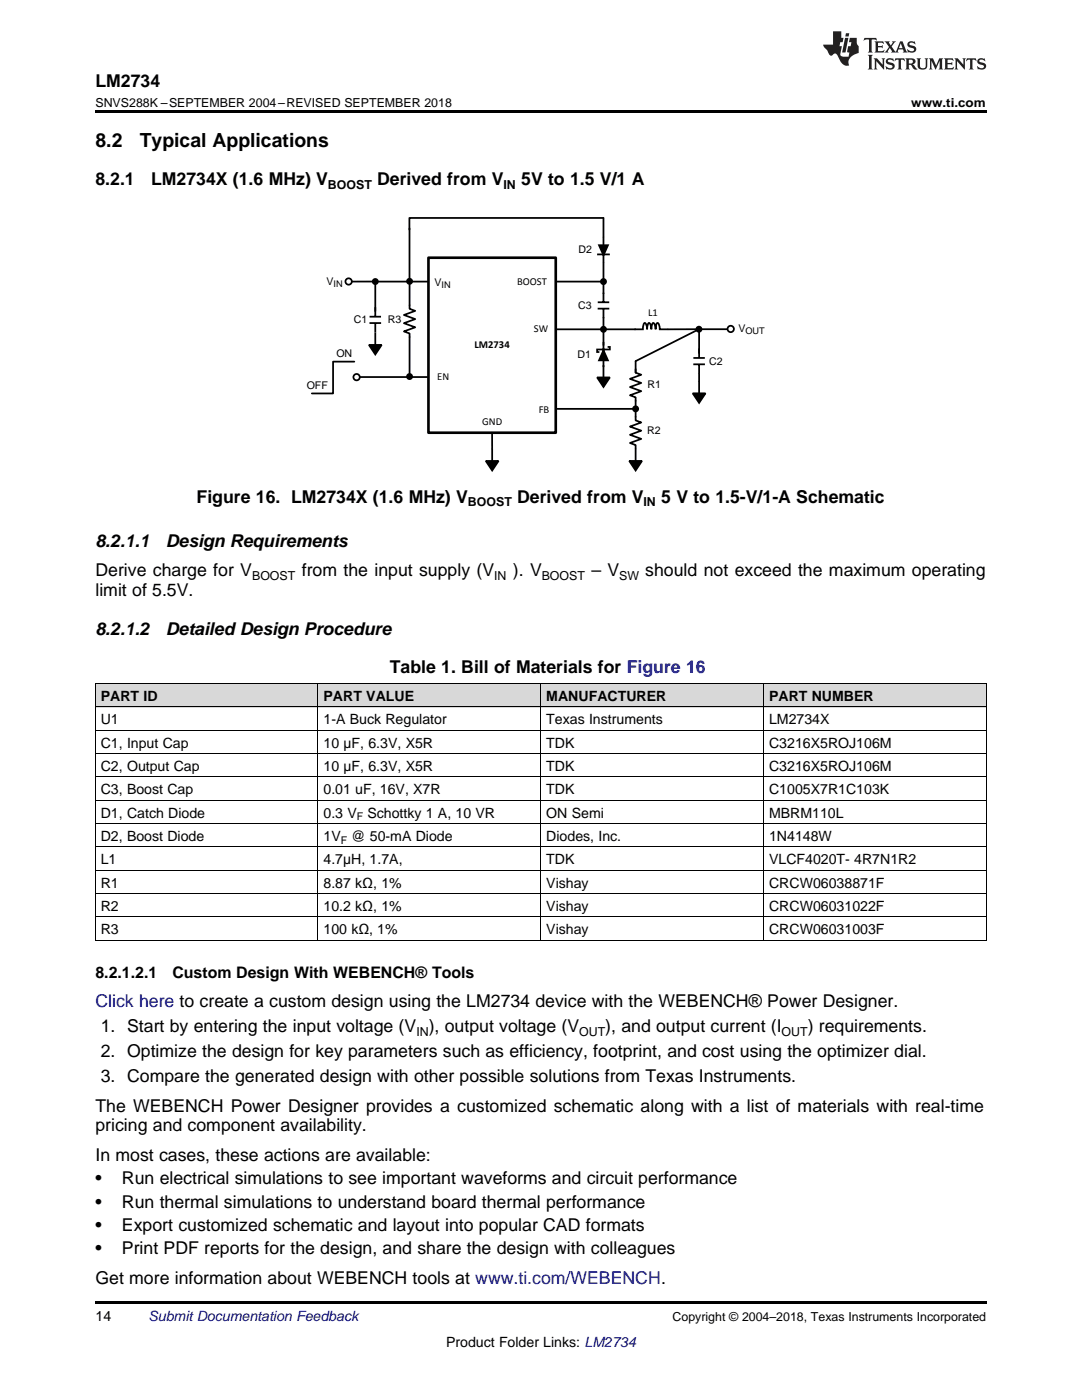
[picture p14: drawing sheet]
<svg xmlns="http://www.w3.org/2000/svg" width="216mm" height="279mm" viewBox="0 0 216 279" stroke-linecap="round" stroke-linejoin="round" font-family="sans-serif">
<defs><g id="words">
<g font-size="3.9">
<text x="19" y="29.3">8.2</text>
<text x="27.9" y="29.3">Typical Applications</text>
</g>
<g font-size="3.5">
<text x="19" y="17.3">LM2734</text>
<text x="19" y="37">8.2.1</text>
<text x="30.1" y="37">LM2734X (1.6 MHz) V</text>
<text x="75.2" y="37">Derived from V</text>
<text x="104" y="37">5V to 1.5 V/1 A</text>
<text x="39.2" y="100.3">Figure 16. LM2734X (1.6 MHz) V</text>
<text x="103.2" y="100.3">Derived from V</text>
<text x="131.9" y="100.3">5 V to 1.5-V/1-A Schematic</text>
<text x="19" y="109.1">8.2.1.1</text>
<text x="33.1" y="109.1">Design Requirements</text>
<text x="19" y="115">Derive charge for V</text>
<text x="19" y="118.9">limit of 5.5V.</text>
<text x="60.2" y="115">from the input supply (V</text>
<text x="102.3" y="115">). V</text>
<text x="118" y="115">– V</text>
<text x="128.8" y="115">should not exceed the maximum operating</text>
<text x="19" y="126.6">8.2.1.2</text>
<text x="33.1" y="126.6">Detailed Design Procedure</text>
<text x="77.8" y="134.4">Table 1. Bill of Materials for Figure 16</text>
<text x="20.1" y="206">1. Start by entering the input voltage (V</text>
<text x="85.5" y="206">), output voltage (V</text>
<text x="120.8" y="206">), and output current (I</text>
<text x="161.2" y="206">) requirements.</text>
<text x="20.1" y="210.9">2. Optimize the design for key parameters such as efficiency, footprint, and cost using the optimizer dial.</text>
<text x="20.1" y="215.9">3. Compare the generated design with other possible solutions from Texas Instruments.</text>
<text x="19" y="221.8">The WEBENCH Power Designer provides a customized schematic along with a list of materials with real-time</text>
<text x="19" y="225.7">pricing and component availability.</text>
<text x="19" y="231.7">In most cases, these actions are available:</text>
<text x="19" y="236.3">•</text>
<text x="24.3" y="236.3">Run electrical simulations to see important waveforms and circuit performance</text>
<text x="19" y="241">•</text>
<text x="19" y="245.6">•</text>
<text x="24.3" y="241">Run thermal simulations to understand board thermal performance</text>
<text x="24.3" y="245.6">Export customized schematic and layout into popular CAD formats</text>
<text x="19" y="250.3">•</text>
<text x="24.3" y="250.3">Print PDF reports for the design, and share the design with colleagues</text>
<text x="19" y="256.3">Get more information about WEBENCH tools at www.ti.com/WEBENCH.</text>
</g>
<text font-size="3.5" fill="#0000c8" x="19" y="201">Click here to create a custom design using the LM2734 device with the WEBENCH® Power Designer.</text>
<g font-size="3.2">
<text x="19" y="195.1">8.2.1.2.1</text>
<text x="34.4" y="195.1">Custom Design With WEBENCH® Tools</text>
</g>
<g font-size="2.8">
<text x="20.1" y="139.9">PART ID</text>
<text x="64.6" y="139.9">PART VALUE</text>
<text x="109" y="139.9">MANUFACTURER</text>
<text x="153.5" y="139.9">PART NUMBER</text>
<text x="20.1" y="144.5">U1</text>
<text x="20.1" y="149.2">C1, Input Cap</text>
<text x="64.6" y="144.5">1-A Buck Regulator</text>
<text x="64.6" y="149.2">10 µF, 6.3V, X5R</text>
<text x="109" y="144.5">Texas Instruments</text>
<text x="109" y="149.2">TDK</text>
<text x="153.5" y="144.5">LM2734X</text>
<text x="153.5" y="149.2">C3216X5ROJ106M</text>
<text x="20.1" y="153.8">C2, Output Cap</text>
<text x="64.6" y="153.8">10 µF, 6.3V, X5R</text>
<text x="109" y="153.8">TDK</text>
<text x="153.5" y="153.8">C3216X5ROJ106M</text>
<text x="20.1" y="158.5">C3, Boost Cap</text>
<text x="64.6" y="158.5">0.01 uF, 16V, X7R</text>
<text x="109" y="158.5">TDK</text>
<text x="153.5" y="158.5">C1005X7R1C103K</text>
<text x="20.1" y="163.2">D1, Catch Diode</text>
<text x="20.1" y="167.8">D2, Boost Diode</text>
<text x="64.6" y="163.2">0.3 V</text>
<text x="64.6" y="167.8">1V</text>
<text x="70.1" y="167.8">@ 50-mA Diode</text>
<text x="73.3" y="163.2">Schottky 1 A, 10 VR</text>
<text x="109" y="163.2">ON Semi</text>
<text x="109" y="167.8">Diodes, Inc.</text>
<text x="153.5" y="163.2">MBRM110L</text>
<text x="153.5" y="167.8">1N4148W</text>
<text x="20.1" y="172.5">L1</text>
<text x="64.6" y="172.5">4.7µH, 1.7A,</text>
<text x="109" y="172.5">TDK</text>
<text x="153.5" y="172.5">VLCF4020T- 4R7N1R2</text>
<text x="20.1" y="177.1">R1</text>
<text x="64.6" y="177.1">8.87 kΩ, 1%</text>
<text x="109" y="177.1">Vishay</text>
<text x="153.5" y="177.1">CRCW06038871F</text>
<text x="20.1" y="181.8">R2</text>
<text x="64.6" y="181.8">10.2 kΩ, 1%</text>
<text x="109" y="181.8">Vishay</text>
<text x="153.5" y="181.8">CRCW06031022F</text>
<text x="20.1" y="186.4">R3</text>
<text x="64.6" y="186.4">100 kΩ, 1%</text>
<text x="109" y="186.4">Vishay</text>
<text x="153.5" y="186.4">CRCW06031003F</text>
<text x="19" y="263.6">14</text>
<text x="89" y="268.9">Product Folder Links: LM2734</text>
</g>
<text font-size="2.8" fill="#0000c8" x="29.6" y="263.6">Submit Documentation Feedback</text>
<g font-size="2.5">
<text x="19" y="21.4">SNVS288K –SEPTEMBER 2004–REVISED SEPTEMBER 2018</text>
<text x="181.8" y="21.4">www.ti.com</text>
<text x="65.4" y="37.7">BOOST</text>
<text x="100.5" y="37.7">IN</text>
<text x="93.4" y="101">BOOST</text>
<text x="128.4" y="101">IN</text>
<text x="50.3" y="115.7">BOOST</text>
<text x="98.6" y="115.7">IN</text>
<text x="108.1" y="115.7">BOOST</text>
<text x="123.5" y="115.7">SW</text>
<text x="83.1" y="206.7">IN</text>
<text x="115.6" y="206.7">OUT</text>
<text x="156" y="206.7">OUT</text>
<text x="134.2" y="263.6">Copyright © 2004–2018, Texas Instruments Incorporated</text>
</g>
<g font-size="2.1">
<text x="115.4" y="50.5">D2</text>
<text x="65.2" y="56.9">V</text>
<text x="86.7" y="57">V</text>
<text x="103.2" y="56.8">BOOST</text>
<text x="70.6" y="64.5">C1</text>
<text x="77.4" y="64.5">R3</text>
<text x="115.4" y="61.7">C3</text>
<text x="129.3" y="63">L1</text>
<text x="67.1" y="71.2">ON</text>
<text x="94.7" y="69.5">LM2734</text>
<text x="106.5" y="66.4">SW</text>
<text x="115.2" y="71.5">D1</text>
<text x="147.3" y="66.3">V</text>
<text x="61.2" y="77.6">OFF</text>
<text x="87.3" y="75.9">EN</text>
<text x="129.2" y="77.3">R1</text>
<text x="141.5" y="72.8">C2</text>
<text x="107.5" y="82.5">FB</text>
<text x="96.2" y="84.7">GND</text>
<text x="129.1" y="86.6">R2</text>
<text x="71.2" y="163.7">F</text>
<text x="68" y="168.4">F</text>
</g>
<g font-size="1.8">
<text x="66.6" y="57.3">IN</text>
<text x="88.1" y="57.4">IN</text>
<text x="148.7" y="66.7">OUT</text>
</g>
</g></defs>
<g fill="#d8d8d8">
<path d="M19 136.5h44.5v4.6h-44.5z"/>
<path d="M63.5 136.5h44.4v4.6h-44.4z"/>
<path d="M107.9 136.5h44.5v4.6h-44.5z"/>
<path d="M152.4 136.5h44.4v4.6h-44.4z"/>
</g>
<path d="M19 259.7h177.8v.5h-177.8z" fill="#000"/>
<g fill="none" stroke="#000" stroke-width=".2">
<path d="M19 136.4h177.8M19.1 136.5v51.2M63.4 136.5v51.2M107.9 136.5v51.2M152.3 136.5v51.2M196.8 136.5v51.2M19 159.7h177.8M19 155.1h177.8M19 150.4h177.8M19 145.8h177.8M19 141.1h177.8M19 178.3h177.8"/>
<path d="M19 173.7h177.8M19 169h177.8M19 164.4h177.8M19 187.7h177.8M19 183h177.8"/>
</g>
<g fill="#000">
<path d="M119.1 75.3h2.6l-1.3 1.9zM120.4 69.9l.9 2h-1.8zM125.6 92h2.5l-1.3 1.9zM138.2 78.5h2.6l-1.3 1.9z"/>
<circle cx="139.5" cy="65.7" r=".51"/>
</g>
<g fill="none" stroke="#000" stroke-width=".35">
<path d="M119.1 75.3h2.6l-1.3 1.9zM120.4 69.9l.9 2h-1.8zM120.4 68.2v7.1M121.2 69.2h.5v.5h-2.6v.6h.5M126.6 65.7h1.7a1.39 1.39 0 0 1 .4-1.2 .73 .73 0 0 1 .4 .7v.5a1.38 1.38 0 0 1 .4-1.2 1.33 1.33 0 0 1 .5 1.2 1.38 1.38 0 0 1 .4-1.2 1.33 1.33 0 0 1 .4 1.2 1.38 1.38 0 0 1 .4-1.2 1.27 1.27 0 0 1 .4 1.2h7.9v5.7M126.8 65.7h-6.4v3.2M126.8 73.7v.7l1.2 .4-2.3 .8 2.3 .8-2.3 .8 2.3 .9-2.3 .8 1.1 .4v4.6l1.2 .4-2.3 .8 2.3 .9-2.3 .8 2.3 .8-2.3 .8 1.1 .4v3.2M126.8 72.1v2.3M138.2 78.5h2.6l-1.3 1.9zM138.3 72.7h2.4M138.4 71.4h2.2M139.5 72.8v1.8"/>
<path d="M139.5 76v2.5M110.9 81.6h15.9M125.6 92h2.5l-1.3 1.9z"/>
<circle cx="139.5" cy="65.7" r=".51"/>
</g>
<path d="M85.5 51.4h25.4v35h-25.4z" fill-rule="evenodd" fill="#fff"/>
<path d="M85.5 51.4h25.4v35h-25.4z" fill="none" stroke="#000" stroke-width=".53"/>
<g fill="none" stroke="#000" stroke-width=".35">
<path d="M74.9 56.2h-5.2M74.9 56.2v7M75.1 56.2h10.2M81.7 45.6v10.5M81.7 56.1v5.5l1.2 .4-2.3 .9 2.3 .8-2.3 .8 2.3 .8-2.3 .8 1.1 .4v8.7M110.9 56.2h9.5M119.1 50.8h2.6M119.5 48.9h1.8l-.9 2.1zM120.4 43.5h-38.7v2.3M120.4 43.5v16.8M70.7 72.2h-4.2v6.3h-4.3M71.8 75.2h13.5"/>
<path d="M73.6 68.8h2.6l-1.3 1.9zM73.7 64.5h2.3M73.7 63.2h2.3M74.9 64.6v4.3M119.3 61.6h2.3M119.3 60.3h2.3M120.4 61.7v4h-9.5M139.5 74.6v1.4M145.8 65.7h-6.3l-12.7 6.4M96.9 92h2.6l-1.3 1.9zM98.2 86.4v5.6"/>
<circle cx="74.9" cy="56.2" r=".51"/>
<circle cx="81.7" cy="56.1" r=".51"/>
<circle cx="120.4" cy="56.2" r=".51"/>
<circle cx="81.7" cy="75.2" r=".51"/>
<circle cx="120.4" cy="65.7" r=".51"/>
<circle cx="126.8" cy="81.6" r=".51"/>
</g>
<g fill="#000">
<path d="M119.5 48.9h1.8l-.9 2.1zM73.6 68.8h2.6l-1.3 1.9zM96.9 92h2.6l-1.3 1.9z"/>
<circle cx="74.9" cy="56.2" r=".51"/>
<circle cx="81.7" cy="56.1" r=".51"/>
<circle cx="120.4" cy="56.2" r=".51"/>
<circle cx="81.7" cy="75.2" r=".51"/>
<circle cx="120.4" cy="65.7" r=".51"/>
<circle cx="126.8" cy="81.6" r=".51"/>
</g>
<circle cx="69.6" cy="56.2" r=".63" fill="#fff"/>
<circle cx="69.6" cy="56.2" r=".63" fill="none" stroke="#000" stroke-width=".35"/>
<circle cx="71.2" cy="75.3" r=".64" fill="#fff"/>
<circle cx="71.2" cy="75.3" r=".64" fill="none" stroke="#000" stroke-width=".35"/>
<circle cx="145.8" cy="65.7" r=".63" fill="#fff"/>
<circle cx="145.8" cy="65.7" r=".63" fill="none" stroke="#000" stroke-width=".35"/>
<path d="M19 22h177.8v.5h-177.8z" fill="#000"/>
<g fill="#231f20">
<path d="M172.5 7.6l-.1 .5 .4-.2h.6v.1v2.1l-.2 .4h.9l-.2-.4v-2.1l.1-.1h.5l.5 .2-.2-.5zM174.5 8.3l.2 .3v1.5l-.2 .4h1.8l.2-.6a1.04 1.04 0 0 1-1.3 .2v-.7h.6l.3 .2v-.6l-.3 .2h-.6v-.6l.8-.1 .4 .3-.2-.5zM176.5 8.3l.9 1.1-.9 1.1h.8l-.2-.2 .4-.7 .5 .7-.2 .2h1.5l-.2-.2 .2-.4h.9l.1 .4-.2 .2h1l-.3-.3-.7-1.9h-.5l-.9 2-.8-1 .9-1h-.8l.1 .3-.4 .5-.3-.6 .1-.2zM179.7 8.6l.4 1h-.7zM181.3 8.4a.63 .63 0 0 0-.2 .7 .63 .63 0 0 0 .6 .4l.6 .2 .1 .2a.75 .75 0 0 1-.7 .4 .75 .75 0 0 1-.6-.5l.1 .7 .1-.1a1.11 1.11 0 0 0 1.5-.6 1.13 1.13 0 0 0-1.2-.8l-.1-.4a1.04 1.04 0 0 1 1.2 .2l-.2-.5-.2 .1-.4-.2zM173.2 10.9l.2 .4v2.2l-.2 .4h1l-.3-.4v-2.2l.3-.4zM174.3 11.6l.3 .4v1.5l-.3 .4h.8l-.2-.4v-1.3l1.5 1.7v-1.9l.2-.4h-.7l.2 .4v.9l-1.1-1.3zM177 11.8a.62 .62 0 0 0-.2 .7 .62 .62 0 0 0 .6 .4l.6 .1 .1 .3a.76 .76 0 0 1-.7 .3 .76 .76 0 0 1-.7-.4l.2 .7 .1-.1a1.11 1.11 0 0 0 1.5-.6 1.13 1.13 0 0 0-1.2-.8l-.1-.4a1.04 1.04 0 0 1 1.2 .2l-.2-.6-.2 .1-.5-.1zM178.7 11.6l-.2 .6a.61 .61 0 0 1 .8-.3v1.6l-.2 .4h.9l-.2-.4v-1.6a.63 .63 0 0 1 .7 .3l-.1-.6zM180.6 11.6l.3 .4v1.5l-.3 .4h1l-.2-.2-.1-.8 .6 .2a.76 .76 0 0 0 1.2 .7l-1-1a.58 .58 0 0 0 .6-.5 .58 .58 0 0 0-.5-.6zM181.4 11.9h.1a.45 .45 0 0 1 .5 .1 .45 .45 0 0 1 .1 .5l-.8 .2zM182.9 11.6l.2 .2a2.17 2.17 0 0 0 .3 1.9 .99 .99 0 0 0 1.6-.6v-1.1l.2-.4h-.7l.2 .2a1.92 1.92 0 0 1-.2 1.8 .6 .6 0 0 1-.9-.5v-1.1l.2-.4zM185.4 11.6l.2 .4v1.5l-.2 .4h.7l-.2-.4v-1.4l.8 1.8 .8-1.8v1.4l-.2 .4h.9l-.2-.4v-1.5l.2-.4h-.8l-.6 1.5-.6-1.5zM188.4 11.6l.2 .4v1.5l-.2 .4h1.8l.1-.6a1.04 1.04 0 0 1-1.2 .1v-.6h.5l.4 .2v-.6l-.4 .2h-.5v-.7h.8l.3 .3-.1-.6zM190.5 11.6l.2 .4v1.5l-.2 .4h.7l-.2-.4v-1.3l1.5 1.7v-1.9l.2-.4h-.7l.2 .4v.9l-1.1-1.3zM192.9 11.6l-.1 .6a.61 .61 0 0 1 .7-.3l.1 1.6-.3 .4h1l-.3-.4 .1-1.6a.63 .63 0 0 1 .7 .3l-.1-.6zM195.2 11.8a.62 .62 0 0 0-.2 .7 .62 .62 0 0 0 .6 .4l.6 .1 .1 .3a.76 .76 0 0 1-.7 .3 .76 .76 0 0 1-.6-.4l.1 .7 .1-.1a1.11 1.11 0 0 0 1.6-.6 1.13 1.13 0 0 0-1.3-.8l-.1-.4a1.04 1.04 0 0 1 1.2 .2l-.1-.6-.2 .1-.5-.1z"/>
<path d="M166.2 6.3v2.6h-1.9v.4l.8 .9a.91 .91 0 0 0 1 .8 .56 .56 0 0 1 .5-.3 .56 .56 0 0 1 .5 .3l.4 .8a1.53 1.53 0 0 0 1.9 1.2 1.54 1.54 0 0 1 1-2.1l.9-.3v-1.4a1.52 1.52 0 0 1-.4-1.6h-1.3l-.2 .8h.5l-.2 .8h-.5l-.1 1v.2l.4 .1-.2 .8a1.93 1.93 0 0 1-1.6-.3l.3-1.8h-.5l.2-.8h.4l.2-.8h-.4v-1.3zM168.6 7.6l-.6 2.9h.7l.6-2.9zM168.8 6.6l-.1 .7h.6l.2-.7z"/>
</g>
<use href="#words"/>
</svg>
